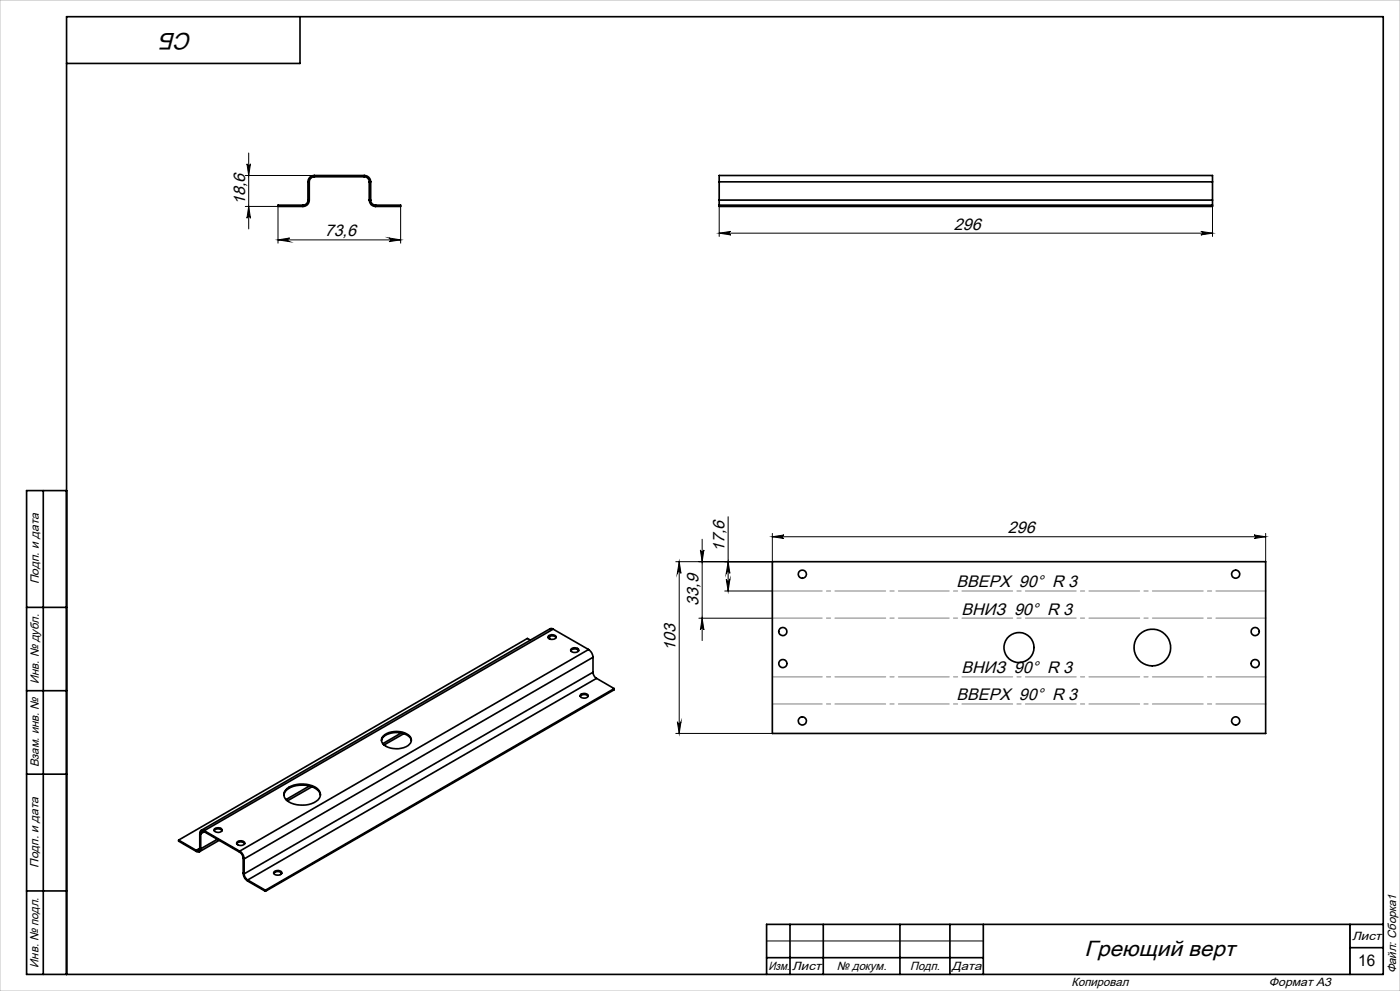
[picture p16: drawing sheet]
<svg xmlns="http://www.w3.org/2000/svg" width="420mm" height="297mm" viewBox="0 0 420 297" stroke-linecap="round" stroke-linejoin="round" font-family="sans-serif">
<defs><g id="words">
<text font-size="7.1" x="57.8" y="9.8" transform="rotate(-180 57.8 9.8)">СБ</text>
<text font-size="6.6" x="325.3" y="286.4">Греющий верт</text>
<g font-size="5">
<text x="73.5" y="61.4" transform="rotate(-90 73.5 61.4)">18,6</text>
<text x="97.4" y="70.8">73,6</text>
<text x="286.2" y="68.8">296</text>
<text x="302.4" y="159.8">296</text>
<text x="217.4" y="165.5" transform="rotate(-90 217.4 165.5)">17,6</text>
<text x="287" y="176">ВВЕРХ 90° R 3</text>
<text x="209.6" y="181.5" transform="rotate(-90 209.6 181.5)">33,9</text>
<text x="288.5" y="184.2">ВНИЗ 90° R 3</text>
<text x="202.7" y="195.1" transform="rotate(-90 202.7 195.1)">103</text>
<text x="288.5" y="201.8">ВНИЗ 90° R 3</text>
<text x="287" y="209.9">ВВЕРХ 90° R 3</text>
</g>
<text font-size="4.8" x="407.4" y="289.5">16</text>
<g font-size="3.6">
<text x="11.6" y="175.1" transform="rotate(-90 11.6 175.1)">Подп. и дата</text>
<text x="11.6" y="205" transform="rotate(-90 11.6 205)">Инв. № дубл.</text>
<text x="11.6" y="230" transform="rotate(-90 11.6 230)">Взам. инв. №</text>
<text x="11.6" y="260.1" transform="rotate(-90 11.6 260.1)">Подп. и дата</text>
<text x="405.6" y="281.6">Лист</text>
<text x="11.6" y="290" transform="rotate(-90 11.6 290)">Инв. № подл.</text>
<text x="230.5" y="290.6">Изм.</text>
<text x="237.7" y="290.6">Лист</text>
<text x="251" y="290.6">№ докум.</text>
<text x="273" y="290.6">Подп.</text>
<text x="285.5" y="290.6">Дата</text>
<text x="418.9" y="291.7" transform="rotate(-90 418.9 291.7)">Файл: Сборка1</text>
<text x="321.5" y="295.6">Копировал</text>
<text x="380.7" y="295.6">Формат А3</text>
</g>
</g></defs>
<g fill="none" stroke="#000" stroke-width=".3">
<path d="M73.6 52.6h20.7M74.1 49.1a.53 .53 0 0 0 .5 .5 .53 .53 0 0 0 .5-.5l-.5 3.5zM74.6 45.9v22.7M73.6 61.9h9.8v11M74.6 61.9l.5 3.5a.53 .53 0 0 0-.5-.5 .53 .53 0 0 0-.5 .5zM83.4 71.9h36.8M83.4 71.9l3.5-.6a.55 .55 0 0 0-.5 .6 .55 .55 0 0 0 .5 .5zM116.7 71.3l3.5 .6-3.5 .5a.55 .55 0 0 0 .5-.5 .55 .55 0 0 0-.5-.6zM120.2 61.9v11M215.8 69.9l3.5-.5a.53 .53 0 0 0-.6 .5 .53 .53 0 0 0 .6 .5zM215.8 61.9v9M215.8 69.9h147.9"/>
<path d="M360.3 69.4l3.4 .5-3.4 .5a.53 .53 0 0 0 .5-.5 .53 .53 0 0 0-.5-.5zM363.7 61.9v9M218.4 154.9v22.2M231.7 159.9v8.4M379.7 159.9v8.4M202.7 168.3h29M203.8 168.3l.5 3.5a.55 .55 0 0 0-.6-.5 .55 .55 0 0 0-.5 .5zM203.8 168.3v51.5M210.1 164.8a.53 .53 0 0 0 .5 .5 .53 .53 0 0 0 .6-.5l-.6 3.5zM210.6 161.6v30.4M217.4 177.1h14.3M217.9 173.6a.55 .55 0 0 0 .5 .5 .55 .55 0 0 0 .6-.5l-.6 3.5z"/>
<path d="M218.4 168.3l.6 3.5a.55 .55 0 0 0-.6-.5 .55 .55 0 0 0-.5 .5zM231.7 160.9l3.5-.6a.53 .53 0 0 0-.5 .6 .53 .53 0 0 0 .5 .5zM231.7 160.9h148M376.2 160.3l3.5 .6-3.5 .5a.53 .53 0 0 0 .5-.5 .53 .53 0 0 0-.5-.6zM209.7 185.3h22M210.6 185.3l.6 3.5a.53 .53 0 0 0-.6-.6 .53 .53 0 0 0-.5 .6zM202.7 219.8h29M203.2 216.3a.55 .55 0 0 0 .5 .5 .55 .55 0 0 0 .6-.5l-.5 3.5zM405 277v15M230 282h65"/>
</g>
<g fill="none" stroke="#000" stroke-width=".5">
<path d="M90 5v14h-70M92.4 60a1.51 1.51 0 0 1-1.5 1.5M92.4 54.5h.4M92.4 60h.4M92.4 54.5v5.5M92.8 60a1.87 1.87 0 0 1-1.9 1.9M92.8 54.5v5.5M94.3 52.6a1.87 1.87 0 0 0-1.9 1.9M94.3 53a1.57 1.57 0 0 0-1.5 1.5M94.3 53h15M94.3 52.6v.4M94.3 52.6h15"/>
<path d="M109.3 53a1.51 1.51 0 0 1 1.5 1.5M109.3 52.6a1.87 1.87 0 0 1 1.9 1.9M109.3 52.6v.4M110.8 60a1.87 1.87 0 0 0 1.9 1.9M110.8 54.5h.4M110.8 60h.4M110.8 54.5v5.5M111.2 60a1.45 1.45 0 0 0 1.5 1.5M111.2 54.5v5.5M215.8 60v1.5M215.8 54.5v-1.9h147.9v1.9M215.8 54.5h147.9"/>
<path d="M215.8 60h147.9M215.8 54.5v5.5M363.7 60v1.5M363.7 54.5v5.5M90.9 61.5h-7.5v.4h7.5M90.9 61.5v.4M112.7 61.5h7.5v.4h-7.5M112.7 61.5v.4M215.8 61.5h147.9M215.8 61.5v.4h147.9v-.4M13 147v145M20 147h-12v145h407v-287h-395v287"/>
<path d="M231.7 168.3h148v51.5h-148zM8 182h12M159.1 191.8l-.9-.5-104.6 60.5M164.4 191.1a1.6 1.6 0 0 1 2.4 0M164.7 190.5l1.2-.3a.79 .79 0 0 1 .9 .8 1.48 1.48 0 0 1-2.4 0zM164.9 190.7v.8M165.9 188.6l-.5-.3-.4 .2-104.6 60.3M165.9 188.6l-104.6 60.4M165.9 188.6l10.7 6.1M171.2 195a1.57 1.57 0 0 1 2.4 0M171.3 194.5l1.2-.4a.89 .89 0 0 1 1.1 1 1.41 1.41 0 0 1-2.4-.3zM176.6 194.7a3 3 0 0 1 1.3 2.3"/>
<path d="M176.6 194.7l-104.7 60.4M177.9 197l-104.7 60.4M177.9 197v4.5M8 207h12M120.4 219.7l-5.6 3.2M121.1 219.9l-5.9 3.4M174.1 208.7a1.52 1.52 0 0 1 2.3 0M174.1 208.2l1.1-.4 .8 .2 .5 .4a1.32 1.32 0 0 1-1.2 .9 1.32 1.32 0 0 1-1.3-.8zM177.9 201.5a2.33 2.33 0 0 0 1.1 1.8M177.9 201.5l-104.7 60.4M179 203.3l-104.7 60.4M179 203.3l5.3 3.1"/>
<path d="M184.3 206.4l-104.7 60.4M184.3 206.4v.3l-104.7 60.4M8 232h12M85.2 238.3a3.9 3.9 0 0 1 3.7-2.9 7.2 7.2 0 0 1 6.9 1.9l.3 1M86.1 236.3a8.1 8.1 0 0 1 9.4 .3 2.39 2.39 0 0 1-1.3 4 8 8 0 0 1-8.6-1.2 2.12 2.12 0 0 1 .5-3.1zM92.9 235.5l-7.1 4.1M93.6 235.8l-7.4 4.2M114.4 222a3.7 3.7 0 0 1 3.9-2.4 5 5 0 0 1 5 1.9l.1 .5M115 220.6a6.3 6.3 0 0 1 8 .2 1.97 1.97 0 0 1-1.2 3 6.5 6.5 0 0 1-7-1 1.68 1.68 0 0 1 .2-2.2zM53.6 251.8l5.3 3M53.6 251.8v.3l5.3 3.1M58.9 254.8v.4"/>
<path d="M59.9 254.2a.64 .64 0 0 1-.3 .7 .64 .64 0 0 1-.7-.1M59.9 249.7l.3 .2M59.9 254.2l.3 .2M59.9 249.7v4.5M59.9 254.2l-1 .6M60.2 254.4a.81 .81 0 0 1-.4 .9 .81 .81 0 0 1-.9-.1M60.2 249.9v4.5M61.3 249a.82 .82 0 0 0-1-.1 .82 .82 0 0 0-.4 .8M61.3 249.3a.65 .65 0 0 0-.8-.1 .65 .65 0 0 0-.3 .7M61.3 249l10.6 6.1M61.3 249.3l10.6 6.1M61.3 249v.3"/>
<path d="M61.3 249.3l-1.1 .6M64.2 249a1.54 1.54 0 0 1 2.4 0M64.3 248.4a1.32 1.32 0 0 1 2.3 .6 1.45 1.45 0 0 1-2.4-.3zM65.2 251.5l-5 2.9M65.8 251.8l-6 3.5M71 252.9a1.54 1.54 0 0 1 2.4 0M71.3 252.2l1.2-.2a.91 .91 0 0 1 .9 .8 1.52 1.52 0 0 1-2.4-.1zM71.9 255.1a2.88 2.88 0 0 1 1.3 2.3M71.9 255.4a2.33 2.33 0 0 1 1.1 1.8M71.9 255.1v.3M73 257.2l.2 .2M73 257.2v4.5"/>
<path d="M73.2 257.4v4.5M8 267h12M73 261.7a2.88 2.88 0 0 0 1.3 2.4M73 261.7l.2 .2M73.2 261.9a2.33 2.33 0 0 0 1.1 1.8M74.3 263.7l5.3 3.1M74.3 264.1l5.3 3M74.3 263.7v.4M79.6 266.8v.3M82.1 261.8a1.55 1.55 0 0 1 2.4 0M82.3 261.2l1.2-.3a.8 .8 0 0 1 1 1l-.7 .4h-.9a.71 .71 0 0 1-.8-.9zM237 277v15"/>
<path d="M247 277v15M270 277v15M285 277v15M295 277v15M405 277v15M415 277h-185v15M230 287h65M405 284h10"/>
<circle cx="240.7" cy="172.1" r="1.23"/>
<circle cx="370.7" cy="172.1" r="1.23"/>
<circle cx="234.8" cy="189.3" r="1.23"/>
<circle cx="234.9" cy="198.9" r="1.23"/>
<circle cx="305.7" cy="194.1" r="4.5"/>
<circle cx="345.7" cy="194.1" r="5.5"/>
<circle cx="376.5" cy="198.9" r="1.23"/>
<circle cx="376.6" cy="189.3" r="1.23"/>
<circle cx="240.7" cy="216.1" r="1.23"/>
<circle cx="370.7" cy="216.1" r="1.22"/>
</g>
<path d="M231.7 177.1h148M231.7 185.2h148M379.7 211h-148M379.7 202.9h-148" fill="none" stroke="#808080" stroke-width=".3" stroke-dasharray="15.2 1.3 1.3 1.3" stroke-dashoffset=".3"/>
<path d="M0 0h420v297h-420z" fill="none" stroke="#c0c0c0" stroke-width=".3"/>
<g fill="#000">
<path d="M74.6 61.9l.5 3.5a.53 .53 0 0 0-.5-.5 .53 .53 0 0 0-.5 .5zM74.1 49.1a.53 .53 0 0 0 .5 .5 .53 .53 0 0 0 .5-.5l-.5 3.5zM203.2 216.3a.55 .55 0 0 0 .5 .5 .55 .55 0 0 0 .6-.5l-.5 3.5zM203.8 168.3l.5 3.5a.55 .55 0 0 0-.6-.5 .55 .55 0 0 0-.5 .5zM217.9 173.6a.55 .55 0 0 0 .5 .5 .55 .55 0 0 0 .6-.5l-.6 3.5zM218.4 168.3l.6 3.5a.55 .55 0 0 0-.6-.5 .55 .55 0 0 0-.5 .5zM210.6 185.3l.6 3.5a.53 .53 0 0 0-.6-.6 .53 .53 0 0 0-.5 .6zM210.1 164.8a.53 .53 0 0 0 .5 .5 .53 .53 0 0 0 .6-.5l-.6 3.5z"/>
<path d="M83.4 71.9l3.5-.6a.55 .55 0 0 0-.5 .6 .55 .55 0 0 0 .5 .5zM116.7 71.3l3.5 .6-3.5 .5a.55 .55 0 0 0 .5-.5 .55 .55 0 0 0-.5-.6z"/>
<path d="M376.2 160.3l3.5 .6-3.5 .5a.53 .53 0 0 0 .5-.5 .53 .53 0 0 0-.5-.6zM231.7 160.9l3.5-.6a.53 .53 0 0 0-.5 .6 .53 .53 0 0 0 .5 .5zM360.3 69.4l3.4 .5-3.4 .5a.53 .53 0 0 0 .5-.5 .53 .53 0 0 0-.5-.5zM215.8 69.9l3.5-.5a.53 .53 0 0 0-.6 .5 .53 .53 0 0 0 .6 .5z"/>
</g>
<use href="#words"/>
</svg>
